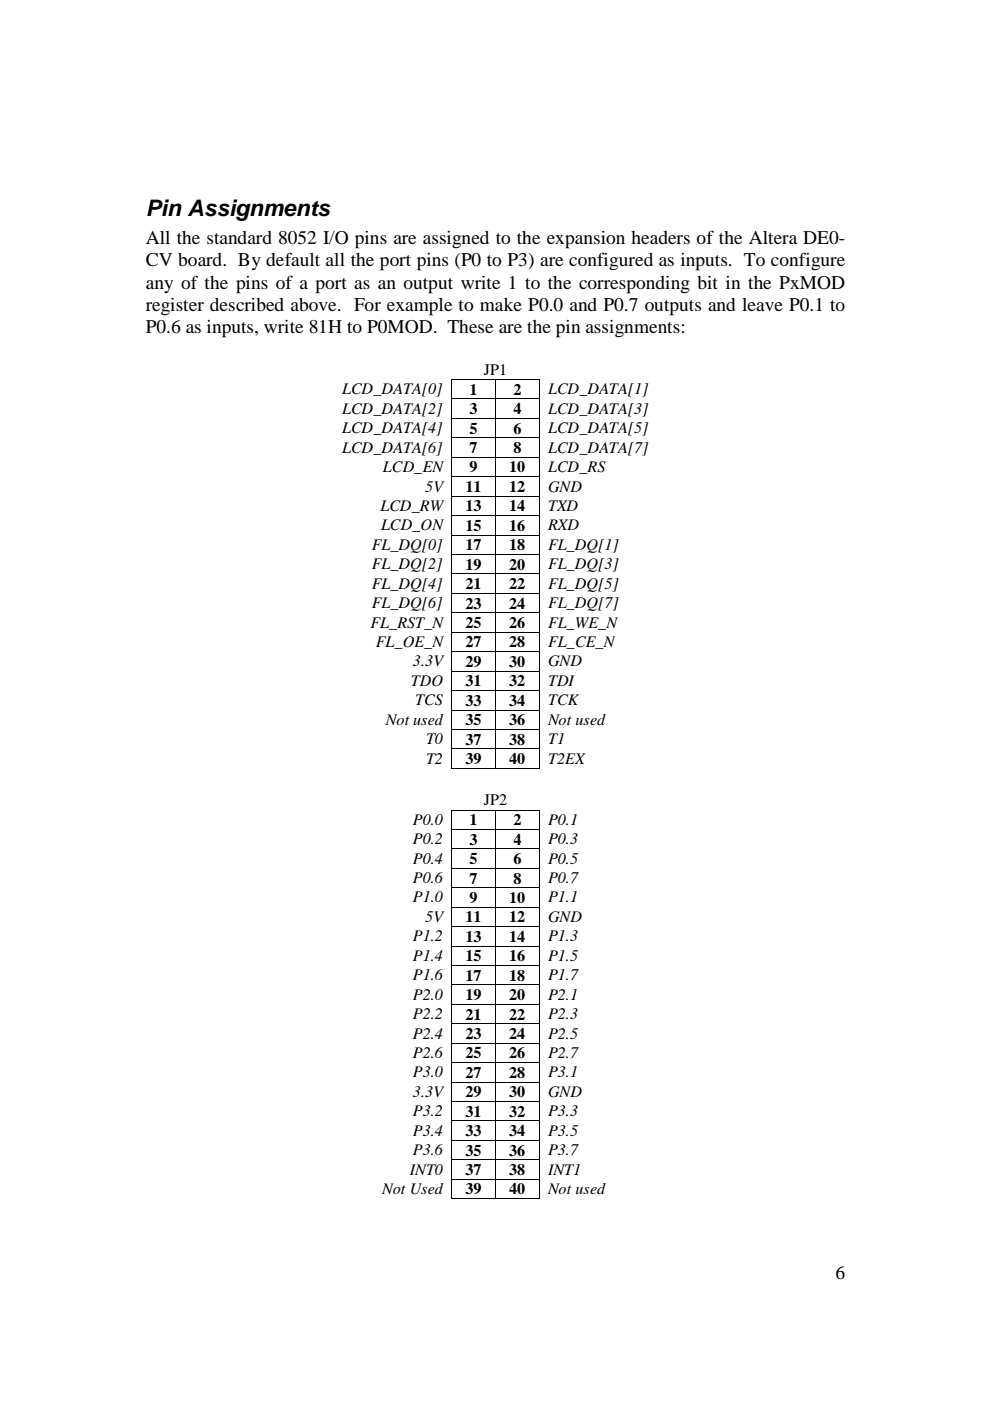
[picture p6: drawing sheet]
<svg xmlns="http://www.w3.org/2000/svg" width="210mm" height="297mm" viewBox="0 0 210 297" stroke-linecap="round" stroke-linejoin="round" font-family="sans-serif">
<defs><g id="words">
<text font-size="4.8" x="30.9" y="45.9">Pin Assignments</text>
<g font-size="4.1">
<text x="30.9" y="51.7">All the standard 8052 I/O pins are assigned to the expansion headers of the Altera DE0-</text>
<text x="30.9" y="56.5">CV board. By default all the port pins (P0 to P3) are configured as inputs. To configure</text>
<text x="30.9" y="61.2">any of the pins of a port as an output write 1 to the corresponding bit in the PxMOD</text>
<text x="30.9" y="66">register described above. For example to make P0.0 and P0.7 outputs and leave P0.1 to</text>
<text x="30.9" y="70.7">P0.6 as inputs, write 81H to P0MOD. These are the pin assignments:</text>
<text x="177.2" y="271.2">6</text>
</g>
<g font-size="3.4">
<text x="72.5" y="83.6">LCD_DATA[0]</text>
<text x="99.6" y="83.7">1</text>
<text x="102.6" y="79.5">JP1</text>
<text x="108.8" y="83.7">2</text>
<text x="116.2" y="83.6">LCD_DATA[1]</text>
<text x="72.5" y="87.7">LCD_DATA[2]</text>
<text x="99.6" y="87.8">3</text>
<text x="108.8" y="87.8">4</text>
<text x="116.2" y="87.7">LCD_DATA[3]</text>
<text x="72.5" y="91.9">LCD_DATA[4]</text>
<text x="72.5" y="96">LCD_DATA[6]</text>
<text x="99.6" y="91.9">5</text>
<text x="108.8" y="91.9">6</text>
<text x="116.2" y="91.9">LCD_DATA[5]</text>
<text x="116.2" y="96">LCD_DATA[7]</text>
<text x="81.2" y="100.1">LCD_EN</text>
<text x="99.6" y="96.1">7</text>
<text x="99.6" y="100.2">9</text>
<text x="107.9" y="100.2">10</text>
<text x="108.8" y="96.1">8</text>
<text x="116.2" y="100.1">LCD_RS</text>
<text x="90.2" y="104.2">5V</text>
<text x="98.7" y="104.3">11</text>
<text x="107.9" y="104.3">12</text>
<text x="116.2" y="104.2">GND</text>
<text x="80.6" y="108.3">LCD_RW</text>
<text x="80.8" y="112.4">LCD_ON</text>
<text x="98.7" y="112.5">15</text>
<text x="98.7" y="108.4">13</text>
<text x="107.9" y="112.5">16</text>
<text x="107.9" y="108.4">14</text>
<text x="116.2" y="112.4">RXD</text>
<text x="116.2" y="108.3">TXD</text>
<text x="78.8" y="116.6">FL_DQ[0]</text>
<text x="98.7" y="116.7">17</text>
<text x="107.9" y="116.7">18</text>
<text x="116.2" y="116.6">FL_DQ[1]</text>
<text x="78.8" y="120.7">FL_DQ[2]</text>
<text x="78.8" y="124.8">FL_DQ[4]</text>
<text x="98.7" y="120.8">19</text>
<text x="98.7" y="124.9">21</text>
<text x="107.9" y="120.8">20</text>
<text x="107.9" y="124.9">22</text>
<text x="116.2" y="120.7">FL_DQ[3]</text>
<text x="116.2" y="124.8">FL_DQ[5]</text>
<text x="78.8" y="128.9">FL_DQ[6]</text>
<text x="98.7" y="129">23</text>
<text x="107.9" y="129">24</text>
<text x="116.2" y="128.9">FL_DQ[7]</text>
<text x="78.5" y="133.1">FL_RST_N</text>
<text x="79.7" y="137.2">FL_OE_N</text>
<text x="98.7" y="133.1">25</text>
<text x="98.7" y="137.2">27</text>
<text x="107.9" y="133.1">26</text>
<text x="107.9" y="137.2">28</text>
<text x="116.2" y="137.2">FL_CE_N</text>
<text x="116.2" y="133.1">FL_WE_N</text>
<text x="87.5" y="141.3">3.3V</text>
<text x="98.7" y="141.4">29</text>
<text x="107.9" y="141.4">30</text>
<text x="116.2" y="141.3">GND</text>
<text x="87.1" y="145.4">TDO</text>
<text x="88.1" y="149.5">TCS</text>
<text x="98.7" y="149.6">33</text>
<text x="98.7" y="145.5">31</text>
<text x="107.9" y="149.6">34</text>
<text x="107.9" y="145.5">32</text>
<text x="116.2" y="149.5">TCK</text>
<text x="116.2" y="145.4">TDI</text>
<text x="81.8" y="153.7">Not used</text>
<text x="98.7" y="153.8">35</text>
<text x="107.9" y="153.8">36</text>
<text x="116.2" y="153.7">Not used</text>
<text x="90.3" y="157.8">T0</text>
<text x="90.3" y="161.9">T2</text>
<text x="98.7" y="157.9">37</text>
<text x="98.7" y="162">39</text>
<text x="107.9" y="157.9">38</text>
<text x="107.9" y="162">40</text>
<text x="116.2" y="157.8">T1</text>
<text x="116.2" y="161.9">T2EX</text>
<text x="102.6" y="170.8">JP2</text>
<text x="87.5" y="179">P0.2</text>
<text x="87.5" y="174.9">P0.0</text>
<text x="99.6" y="179.1">3</text>
<text x="99.6" y="175">1</text>
<text x="108.8" y="179.1">4</text>
<text x="108.8" y="175">2</text>
<text x="116.2" y="179">P0.3</text>
<text x="116.2" y="174.9">P0.1</text>
<text x="87.5" y="183.1">P0.4</text>
<text x="99.6" y="183.2">5</text>
<text x="108.8" y="183.2">6</text>
<text x="116.2" y="183.1">P0.5</text>
<text x="87.5" y="187.2">P0.6</text>
<text x="87.5" y="191.3">P1.0</text>
<text x="99.6" y="187.3">7</text>
<text x="99.6" y="191.4">9</text>
<text x="107.9" y="191.4">10</text>
<text x="108.8" y="187.3">8</text>
<text x="116.2" y="187.2">P0.7</text>
<text x="116.2" y="191.3">P1.1</text>
<text x="90.2" y="195.5">5V</text>
<text x="98.7" y="195.6">11</text>
<text x="107.9" y="195.6">12</text>
<text x="116.2" y="195.5">GND</text>
<text x="87.5" y="199.6">P1.2</text>
<text x="87.5" y="203.7">P1.4</text>
<text x="98.7" y="199.7">13</text>
<text x="98.7" y="203.8">15</text>
<text x="107.9" y="199.7">14</text>
<text x="107.9" y="203.8">16</text>
<text x="116.2" y="199.6">P1.3</text>
<text x="116.2" y="203.7">P1.5</text>
<text x="87.5" y="207.9">P1.6</text>
<text x="98.7" y="207.9">17</text>
<text x="107.9" y="207.9">18</text>
<text x="116.2" y="207.9">P1.7</text>
<text x="87.5" y="212">P2.0</text>
<text x="98.7" y="212">19</text>
<text x="107.9" y="212">20</text>
<text x="116.2" y="212">P2.1</text>
<text x="87.5" y="216.1">P2.2</text>
<text x="87.5" y="220.2">P2.4</text>
<text x="98.7" y="216.2">21</text>
<text x="98.7" y="220.3">23</text>
<text x="107.9" y="216.2">22</text>
<text x="107.9" y="220.3">24</text>
<text x="116.2" y="216.1">P2.3</text>
<text x="116.2" y="220.2">P2.5</text>
<text x="87.5" y="224.3">P2.6</text>
<text x="98.7" y="224.4">25</text>
<text x="107.9" y="224.4">26</text>
<text x="116.2" y="224.3">P2.7</text>
<text x="87.5" y="228.4">P3.0</text>
<text x="87.5" y="232.6">3.3V</text>
<text x="98.7" y="228.5">27</text>
<text x="98.7" y="232.7">29</text>
<text x="107.9" y="228.5">28</text>
<text x="107.9" y="232.7">30</text>
<text x="116.2" y="228.4">P3.1</text>
<text x="116.2" y="232.6">GND</text>
<text x="87.5" y="236.7">P3.2</text>
<text x="98.7" y="236.8">31</text>
<text x="107.9" y="236.8">32</text>
<text x="116.2" y="236.7">P3.3</text>
<text x="87.5" y="240.8">P3.4</text>
<text x="87.5" y="244.9">P3.6</text>
<text x="98.7" y="240.9">33</text>
<text x="98.7" y="245">35</text>
<text x="107.9" y="240.9">34</text>
<text x="107.9" y="245">36</text>
<text x="116.2" y="240.8">P3.5</text>
<text x="116.2" y="244.9">P3.7</text>
<text x="86.9" y="249">INT0</text>
<text x="98.7" y="249.1">37</text>
<text x="107.9" y="249.1">38</text>
<text x="116.2" y="249">INT1</text>
<text x="81" y="253.2">Not Used</text>
<text x="98.7" y="253.2">39</text>
<text x="107.9" y="253.2">40</text>
<text x="116.2" y="253.2">Not used</text>
</g>
</g></defs>
<g fill="#000">
<path d="M95.7 80.4v.2zM95.7 80.4h.2v.2h-.2zM95.7 84.5h.2v.2h-.2zM95.7 88.6h.2v.2h-.2zM95.7 92.8h.2v.1h-.2zM95.7 96.9h.2v.1h-.2zM105 80.4h.2v.2h-.2zM105 84.5h.2v.2h-.2zM105 88.6h.2v.2h-.2zM105 92.8h.2v.1h-.2zM105 96.9h.2v.1h-.2zM114.2 80.4h.2v.2h-.2z"/>
<path d="M114.3 80.4h.1v.2h-.1zM114.3 84.5h.1v.2h-.1zM114.3 88.6h.1v.2h-.1zM114.3 92.8h.1v.1h-.1zM114.3 96.9h.1v.1h-.1zM95.7 101h.2v.2h-.2zM95.7 105.1h.2v.2h-.2zM95.7 109.2h.2v.2h-.2zM95.7 113.4h.2v.1h-.2zM95.7 117.5h.2v.1h-.2zM105 101h.2v.2h-.2zM105 105.1h.2v.2h-.2z"/>
<path d="M105 109.2h.2v.2h-.2zM105 113.4h.2v.1h-.2zM105 117.5h.2v.1h-.2zM114.3 101h.1v.2h-.1zM114.3 105.1h.1v.2h-.1zM114.3 109.2h.1v.2h-.1zM114.3 113.4h.1v.1h-.1zM114.3 117.5h.1v.1h-.1zM95.7 121.6h.2v.2h-.2zM95.7 125.7h.2v.2h-.2zM95.7 129.8h.2v.2h-.2zM95.7 133.9h.2v.2h-.2z"/>
<path d="M95.7 138.1h.2v.2h-.2zM105 121.6h.2v.2h-.2zM105 125.7h.2v.2h-.2zM105 129.8h.2v.2h-.2zM105 133.9h.2v.2h-.2zM105 138.1h.2v.2h-.2zM114.3 121.6h.1v.2h-.1zM114.3 125.7h.1v.2h-.1zM114.3 129.8h.1v.2h-.1zM114.3 133.9h.1v.2h-.1zM114.3 138.1h.1v.2h-.1zM95.7 142.2h.2v.2h-.2z"/>
<path d="M95.7 146.3h.2v.2h-.2zM95.7 150.5h.2v.1h-.2zM95.7 154.6h.2v.1h-.2zM95.7 158.7h.2v.1h-.2zM105 142.2h.2v.2h-.2zM105 146.3h.2v.2h-.2zM105 150.5h.2v.1h-.2zM105 154.6h.2v.1h-.2zM105 158.7h.2v.1h-.2zM114.3 142.2h.1v.2h-.1zM114.3 146.3h.1v.2h-.1zM114.3 150.5h.1v.1h-.1z"/>
<path d="M114.3 154.6h.1v.1h-.1zM114.3 158.7h.1v.1h-.1zM95.7 171.7v.1zM95.7 162.8h.2v.2h-.2zM95.7 171.7h.2v.1h-.2zM95.7 175.8h.2v.1h-.2zM105 162.8h.2v.2h-.2zM105 171.7h.2v.1h-.2zM105 175.8h.2v.1h-.2zM114.2 171.7h.2v.1h-.2zM114.3 162.8h.1v.2h-.1zM114.3 171.7h.1v.1h-.1z"/>
<path d="M114.3 175.8h.1v.1h-.1zM95.7 179.9h.2v.2h-.2zM95.7 184h.2v.2h-.2zM95.7 188.1h.2v.2h-.2zM95.7 192.3h.2v.1h-.2zM95.7 196.4h.2v.2h-.2zM105 179.9h.2v.2h-.2zM105 184h.2v.2h-.2zM105 188.1h.2v.2h-.2zM105 192.3h.2v.1h-.2zM105 196.4h.2v.2h-.2zM114.3 179.9h.1v.2h-.1z"/>
<path d="M114.3 184h.1v.2h-.1zM114.3 188.1h.1v.2h-.1zM114.3 192.3h.1v.1h-.1zM114.3 196.4h.1v.2h-.1zM95.7 200.5h.2v.2h-.2zM95.7 204.6h.2v.2h-.2zM95.7 208.7h.2v.2h-.2zM95.7 212.9h.2v.1h-.2zM95.7 217h.2v.2h-.2zM105 200.5h.2v.2h-.2zM105 204.6h.2v.2h-.2zM105 208.7h.2v.2h-.2z"/>
<path d="M105 212.9h.2v.1h-.2zM105 217h.2v.2h-.2zM114.3 200.5h.1v.2h-.1zM114.3 204.6h.1v.2h-.1zM114.3 208.7h.1v.2h-.1zM114.3 212.9h.1v.1h-.1zM114.3 217h.1v.2h-.1zM95.7 221.1h.2v.2h-.2zM95.7 225.2h.2v.2h-.2zM95.7 229.4h.2v.1h-.2zM95.7 233.5h.2v.1h-.2zM95.7 237.6h.2v.1h-.2z"/>
<path d="M105 221.1h.2v.2h-.2zM105 225.2h.2v.2h-.2zM105 229.4h.2v.1h-.2zM105 233.5h.2v.1h-.2zM105 237.6h.2v.1h-.2zM114.3 221.1h.1v.2h-.1zM114.3 225.2h.1v.2h-.1zM114.3 229.4h.1v.1h-.1zM114.3 233.5h.1v.1h-.1zM114.3 237.6h.1v.1h-.1zM95.7 241.7h.2v.2h-.2zM95.7 245.8h.2v.2h-.2z"/>
<path d="M95.7 249.9h.2v.2h-.2zM95.7 254.1h.2v.2h-.2zM105 241.7h.2v.2h-.2zM105 245.8h.2v.2h-.2zM105 249.9h.2v.2h-.2zM105 254.1h.2v.2h-.2zM114.3 241.7h.1v.2h-.1zM114.3 245.8h.1v.2h-.1zM114.3 249.9h.1v.2h-.1zM114.3 254.1h.1v.2h-.1z"/>
</g>
<g fill="none" stroke="#000" stroke-width=".21">
<path d="M95.8 80.6v3.9M95.8 84.7v3.9M95.8 88.8v4M95.8 92.9v4M95.8 97v4M95.9 80.5h9.1M95.9 84.6h9.1M95.9 88.7h9.1M95.9 92.8h9.1M95.9 96.9h9.1M105.1 80.6v3.9M105.1 84.7v3.9"/>
<path d="M105.1 88.8v4M105.1 92.9v4M105.1 97v4M105.2 80.5h9M105.2 84.6h9.1M105.2 88.7h9.1M105.2 92.8h9.1M105.2 96.9h9.1M114.3 80.6v3.9M114.3 84.7v3.9M114.3 88.8v4M114.3 92.9v4"/>
<path d="M114.3 97v4M95.8 101.2v3.9M95.8 105.3v3.9M95.8 109.4v4M95.8 113.5v4M95.8 117.6v4M95.9 101.1h9.1M95.9 105.2h9.1M95.9 109.3h9.1M95.9 113.5h9.1M95.9 117.6h9.1M105.1 101.2v3.9"/>
<path d="M105.1 105.3v3.9M105.1 109.4v4M105.1 113.5v4M105.1 117.6v4M105.2 101.1h9.1M105.2 105.2h9.1M105.2 109.3h9.1M105.2 113.5h9.1M105.2 117.6h9.1M114.3 101.2v3.9M114.3 105.3v3.9M114.3 109.4v4"/>
<path d="M114.3 113.5v4M114.3 117.6v4M95.8 121.8v3.9M95.8 125.9v3.9M95.8 130v3.9M95.8 134.1v4M95.8 138.3v3.9M95.9 121.7h9.1M95.9 125.8h9.1M95.9 129.9h9.1M95.9 134h9.1M95.9 138.2h9.1"/>
<path d="M105.1 121.8v3.9M105.1 125.9v3.9M105.1 130v3.9M105.1 134.1v4M105.1 138.3v3.9M105.2 121.7h9.1M105.2 125.8h9.1M105.2 129.9h9.1M105.2 134h9.1M105.2 138.2h9.1M114.3 121.8v3.9M114.3 125.9v3.9"/>
<path d="M114.3 130v3.9M114.3 134.1v4M114.3 138.3v3.9M95.8 142.4v3.9M95.8 146.5v4M95.8 150.6v4M95.8 154.7v4M95.8 158.8v4M95.9 142.3h9.1M95.9 146.4h9.1M95.9 150.5h9.1M95.9 154.6h9.1"/>
<path d="M95.9 158.7h9.1M105.1 142.4v3.9M105.1 146.5v4M105.1 150.6v4M105.1 154.7v4M105.1 158.8v4M105.2 142.3h9.1M105.2 146.4h9.1M105.2 150.5h9.1M105.2 154.6h9.1M105.2 158.7h9.1M114.3 142.4v3.9"/>
<path d="M114.3 146.5v4M114.3 150.6v4M114.3 154.7v4M114.3 158.8v4M95.8 171.8v4M95.8 175.9v4M95.9 162.9h9.1M95.9 171.7h9.1M95.9 175.9h9.1M105.1 171.8v4M105.1 175.9v4M105.2 162.9h9.1"/>
<path d="M105.2 171.7h9M105.2 175.9h9.1M114.3 171.8v4M114.3 175.9v4M95.8 180.1v3.9M95.8 184.2v3.9M95.8 188.3v4M95.8 192.4v4M95.8 196.6v3.9M95.9 180h9.1M95.9 184.1h9.1M95.9 188.2h9.1"/>
<path d="M95.9 192.4h9.1M95.9 196.5h9.1M105.1 180.1v3.9M105.1 184.2v3.9M105.1 188.3v4M105.1 192.4v4M105.1 196.6v3.9M105.2 180h9.1M105.2 184.1h9.1M105.2 188.2h9.1M105.2 192.4h9.1M105.2 196.5h9.1"/>
<path d="M114.3 180.1v3.9M114.3 184.2v3.9M114.3 188.3v4M114.3 192.4v4M114.3 196.6v3.9M95.8 200.7v3.9M95.8 204.8v3.9M95.8 208.9v4M95.8 213v4M95.8 217.2v3.9M95.9 200.6h9.1M95.9 204.7h9.1"/>
<path d="M95.9 208.8h9.1M95.9 212.9h9.1M95.9 217.1h9.1M105.1 200.7v3.9M105.1 204.8v3.9M105.1 208.9v4M105.1 213v4M105.1 217.2v3.9M105.2 200.6h9.1M105.2 204.7h9.1M105.2 208.8h9.1M105.2 212.9h9.1"/>
<path d="M105.2 217.1h9.1M114.3 200.7v3.9M114.3 204.8v3.9M114.3 208.9v4M114.3 213v4M114.3 217.2v3.9M95.8 221.3v3.9M95.8 225.4v4M95.8 229.5v4M95.8 233.6v4M95.8 237.7v4M95.9 221.2h9.1"/>
<path d="M95.9 225.3h9.1M95.9 229.4h9.1M95.9 233.6h9.1M95.9 237.7h9.1M105.1 221.3v3.9M105.1 225.4v4M105.1 229.5v4M105.1 233.6v4M105.1 237.7v4M105.2 221.2h9.1M105.2 225.3h9.1M105.2 229.4h9.1"/>
<path d="M105.2 233.6h9.1M105.2 237.7h9.1M114.3 221.3v3.9M114.3 225.4v4M114.3 229.5v4M114.3 233.6v4M114.3 237.7v4M95.8 241.9v3.9M95.8 246v3.9M95.8 250.1v4M95.9 241.8h9.1M95.9 245.9h9.1"/>
<path d="M95.9 250h9.1M95.9 254.2h9.1M105.1 241.9v3.9M105.1 246v3.9M105.1 250.1v4M105.2 241.8h9.1M105.2 245.9h9.1M105.2 250h9.1M105.2 254.2h9.1M114.3 241.9v3.9M114.3 246v3.9M114.3 250.1v4"/>
</g>
<use href="#words"/>
</svg>
